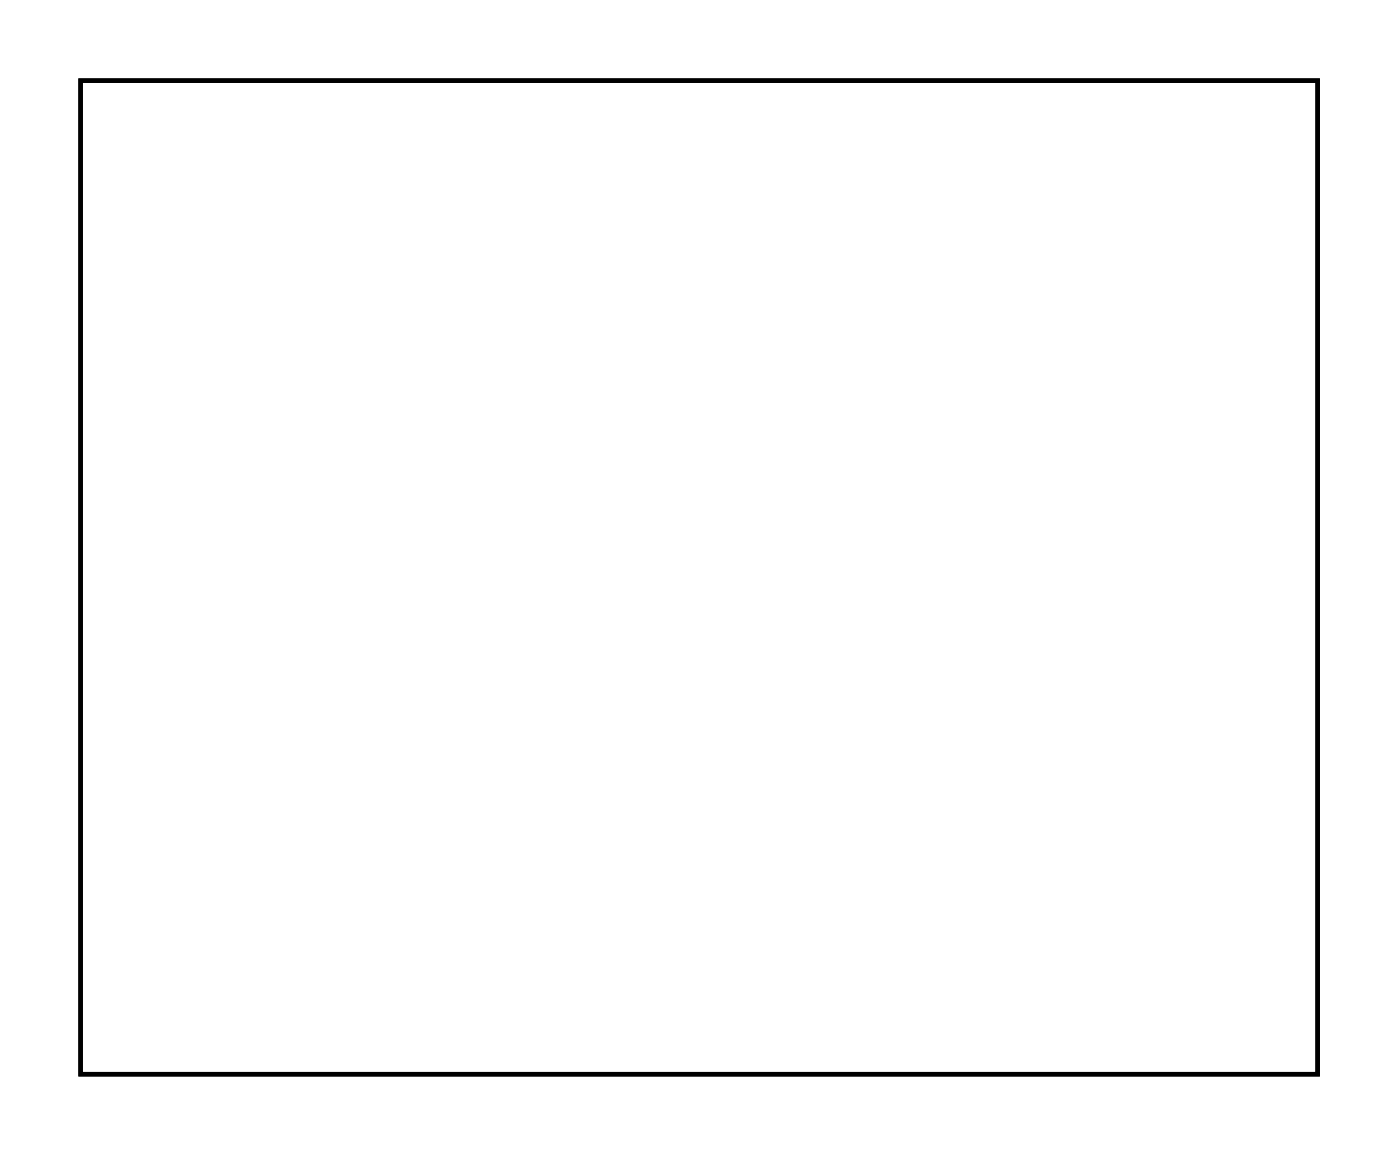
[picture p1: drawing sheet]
<svg xmlns="http://www.w3.org/2000/svg" width="63mm" height="52mm" viewBox="0 0 63 52" stroke-linecap="round" stroke-linejoin="round" font-family="sans-serif">
<path d="M3.6 3.6h55.8v44.8h-55.8z" fill="none" stroke="#000" stroke-width=".2"/>
<path d="M3.6 3.6h55.8v44.8h-55.8z" fill="none" stroke="#000" stroke-width=".05"/>
<path d="M18.2 16.9h1.4v1.4h-1.4z" fill="#fff"/>
<path d="M18.2 16.9h1.4v1.4h-1.4z" fill="none" stroke="#fff" stroke-width=".76" stroke-linecap="butt"/>
<circle cx="18.9" cy="17.6" r=".7" fill="#fff"/>
<circle cx="18.9" cy="17.6" r=".7" fill="none" stroke="#fff" stroke-width=".76" stroke-linecap="butt"/>
<circle cx="18.9" cy="32.9" r=".7" fill="#fff"/>
<circle cx="18.9" cy="32.9" r=".7" fill="none" stroke="#fff" stroke-width=".76" stroke-linecap="butt"/>
<circle cx="21.4" cy="17.6" r=".7" fill="#fff"/>
<circle cx="21.4" cy="17.6" r=".7" fill="none" stroke="#fff" stroke-width=".76" stroke-linecap="butt"/>
<circle cx="21.4" cy="32.9" r=".7" fill="#fff"/>
<circle cx="21.4" cy="32.9" r=".7" fill="none" stroke="#fff" stroke-width=".76" stroke-linecap="butt"/>
<circle cx="23.9" cy="17.6" r=".7" fill="#fff"/>
<circle cx="23.9" cy="17.6" r=".7" fill="none" stroke="#fff" stroke-width=".76" stroke-linecap="butt"/>
<circle cx="23.9" cy="32.9" r=".7" fill="#fff"/>
<circle cx="23.9" cy="32.9" r=".7" fill="none" stroke="#fff" stroke-width=".76" stroke-linecap="butt"/>
<circle cx="26.5" cy="17.6" r=".7" fill="#fff"/>
<circle cx="26.5" cy="17.6" r=".7" fill="none" stroke="#fff" stroke-width=".76" stroke-linecap="butt"/>
<circle cx="26.5" cy="32.9" r=".7" fill="#fff"/>
<circle cx="26.5" cy="32.9" r=".7" fill="none" stroke="#fff" stroke-width=".76" stroke-linecap="butt"/>
<circle cx="29" cy="17.6" r=".7" fill="#fff"/>
<circle cx="29" cy="17.6" r=".7" fill="none" stroke="#fff" stroke-width=".76" stroke-linecap="butt"/>
<circle cx="29" cy="32.9" r=".7" fill="#fff"/>
<circle cx="29" cy="32.9" r=".7" fill="none" stroke="#fff" stroke-width=".76" stroke-linecap="butt"/>
<circle cx="31.6" cy="17.6" r=".7" fill="#fff"/>
<circle cx="31.6" cy="17.6" r=".7" fill="none" stroke="#fff" stroke-width=".76" stroke-linecap="butt"/>
<circle cx="31.6" cy="32.9" r=".7" fill="#fff"/>
<circle cx="31.6" cy="32.9" r=".7" fill="none" stroke="#fff" stroke-width=".76" stroke-linecap="butt"/>
<circle cx="34.1" cy="17.6" r=".7" fill="#fff"/>
<circle cx="34.1" cy="17.6" r=".7" fill="none" stroke="#fff" stroke-width=".76" stroke-linecap="butt"/>
<circle cx="34.1" cy="32.9" r=".7" fill="#fff"/>
<circle cx="34.1" cy="32.9" r=".7" fill="none" stroke="#fff" stroke-width=".76" stroke-linecap="butt"/>
<circle cx="36.6" cy="17.6" r=".7" fill="#fff"/>
<circle cx="36.6" cy="17.6" r=".7" fill="none" stroke="#fff" stroke-width=".76" stroke-linecap="butt"/>
<circle cx="36.6" cy="32.9" r=".7" fill="#fff"/>
<circle cx="36.6" cy="32.9" r=".7" fill="none" stroke="#fff" stroke-width=".76" stroke-linecap="butt"/>
<circle cx="39.2" cy="17.6" r=".7" fill="#fff"/>
<circle cx="39.2" cy="17.6" r=".7" fill="none" stroke="#fff" stroke-width=".76" stroke-linecap="butt"/>
<circle cx="39.2" cy="32.9" r=".7" fill="#fff"/>
<circle cx="39.2" cy="32.9" r=".7" fill="none" stroke="#fff" stroke-width=".76" stroke-linecap="butt"/>
<circle cx="41.7" cy="17.6" r=".7" fill="#fff"/>
<circle cx="41.7" cy="17.6" r=".7" fill="none" stroke="#fff" stroke-width=".76" stroke-linecap="butt"/>
<circle cx="41.7" cy="32.9" r=".7" fill="#fff"/>
<circle cx="41.7" cy="32.9" r=".7" fill="none" stroke="#fff" stroke-width=".76" stroke-linecap="butt"/>
<circle cx="44.3" cy="17.6" r=".7" fill="#fff"/>
<circle cx="44.3" cy="17.6" r=".7" fill="none" stroke="#fff" stroke-width=".76" stroke-linecap="butt"/>
<circle cx="44.3" cy="32.9" r=".7" fill="#fff"/>
<circle cx="44.3" cy="32.9" r=".7" fill="none" stroke="#fff" stroke-width=".76" stroke-linecap="butt"/>
<circle cx="46.8" cy="17.6" r=".7" fill="#fff"/>
<circle cx="46.8" cy="17.6" r=".7" fill="none" stroke="#fff" stroke-width=".76" stroke-linecap="butt"/>
<circle cx="46.8" cy="32.9" r=".7" fill="#fff"/>
<circle cx="46.8" cy="32.9" r=".7" fill="none" stroke="#fff" stroke-width=".76" stroke-linecap="butt"/>
<circle cx="49.3" cy="17.6" r=".7" fill="#fff"/>
<circle cx="49.3" cy="17.6" r=".7" fill="none" stroke="#fff" stroke-width=".76" stroke-linecap="butt"/>
<circle cx="49.3" cy="32.9" r=".7" fill="#fff"/>
<circle cx="49.3" cy="32.9" r=".7" fill="none" stroke="#fff" stroke-width=".76" stroke-linecap="butt"/>
<circle cx="51.9" cy="17.6" r=".7" fill="#fff"/>
<circle cx="51.9" cy="17.6" r=".7" fill="none" stroke="#fff" stroke-width=".76" stroke-linecap="butt"/>
<circle cx="51.9" cy="32.9" r=".7" fill="#fff"/>
<circle cx="51.9" cy="32.9" r=".7" fill="none" stroke="#fff" stroke-width=".76" stroke-linecap="butt"/>
<circle cx="54.4" cy="17.6" r=".7" fill="#fff"/>
<circle cx="54.4" cy="17.6" r=".7" fill="none" stroke="#fff" stroke-width=".76" stroke-linecap="butt"/>
<circle cx="54.4" cy="32.9" r=".7" fill="#fff"/>
<circle cx="54.4" cy="32.9" r=".7" fill="none" stroke="#fff" stroke-width=".76" stroke-linecap="butt"/>
<path d="M7.7 35.7h1.5v1.4h-1.5z" fill="#fff"/>
<path d="M7.7 35.7h1.5v1.4h-1.5z" fill="none" stroke="#fff" stroke-width=".69" stroke-linecap="butt"/>
<circle cx="11" cy="36.4" r=".72" fill="#fff"/>
<circle cx="11" cy="36.4" r=".72" fill="none" stroke="#fff" stroke-width=".69" stroke-linecap="butt"/>
<circle cx="11" cy="33.9" r=".72" fill="#fff"/>
<circle cx="11" cy="33.9" r=".72" fill="none" stroke="#fff" stroke-width=".69" stroke-linecap="butt"/>
<circle cx="11" cy="31.3" r=".72" fill="#fff"/>
<circle cx="11" cy="31.3" r=".72" fill="none" stroke="#fff" stroke-width=".69" stroke-linecap="butt"/>
<circle cx="11" cy="28.8" r=".72" fill="#fff"/>
<circle cx="11" cy="28.8" r=".72" fill="none" stroke="#fff" stroke-width=".69" stroke-linecap="butt"/>
<circle cx="11" cy="26.3" r=".72" fill="#fff"/>
<circle cx="11" cy="26.3" r=".72" fill="none" stroke="#fff" stroke-width=".69" stroke-linecap="butt"/>
<circle cx="11" cy="23.7" r=".72" fill="#fff"/>
<circle cx="11" cy="23.7" r=".72" fill="none" stroke="#fff" stroke-width=".69" stroke-linecap="butt"/>
<circle cx="11" cy="21.2" r=".72" fill="#fff"/>
<circle cx="11" cy="21.2" r=".72" fill="none" stroke="#fff" stroke-width=".69" stroke-linecap="butt"/>
<circle cx="8.4" cy="36.4" r=".72" fill="#fff"/>
<circle cx="8.4" cy="36.4" r=".72" fill="none" stroke="#fff" stroke-width=".69" stroke-linecap="butt"/>
<circle cx="8.4" cy="33.9" r=".72" fill="#fff"/>
<circle cx="8.4" cy="33.9" r=".72" fill="none" stroke="#fff" stroke-width=".69" stroke-linecap="butt"/>
<circle cx="8.4" cy="31.3" r=".72" fill="#fff"/>
<circle cx="8.4" cy="31.3" r=".72" fill="none" stroke="#fff" stroke-width=".69" stroke-linecap="butt"/>
<circle cx="8.4" cy="28.8" r=".72" fill="#fff"/>
<circle cx="8.4" cy="28.8" r=".72" fill="none" stroke="#fff" stroke-width=".69" stroke-linecap="butt"/>
<circle cx="8.4" cy="26.3" r=".72" fill="#fff"/>
<circle cx="8.4" cy="26.3" r=".72" fill="none" stroke="#fff" stroke-width=".69" stroke-linecap="butt"/>
<circle cx="8.4" cy="23.7" r=".72" fill="#fff"/>
<circle cx="8.4" cy="23.7" r=".72" fill="none" stroke="#fff" stroke-width=".69" stroke-linecap="butt"/>
<circle cx="8.4" cy="21.2" r=".72" fill="#fff"/>
<circle cx="8.4" cy="21.2" r=".72" fill="none" stroke="#fff" stroke-width=".69" stroke-linecap="butt"/>
<circle cx="33.6" cy="8" r=".74" fill="#fff"/>
<circle cx="33.6" cy="8" r=".74" fill="none" stroke="#fff" stroke-width=".76" stroke-linecap="butt"/>
<circle cx="31.1" cy="8" r=".74" fill="#fff"/>
<circle cx="31.1" cy="8" r=".74" fill="none" stroke="#fff" stroke-width=".76" stroke-linecap="butt"/>
<circle cx="37.7" cy="39" r=".74" fill="#fff"/>
<circle cx="37.7" cy="39" r=".74" fill="none" stroke="#fff" stroke-width=".76" stroke-linecap="butt"/>
<circle cx="35.1" cy="39" r=".74" fill="#fff"/>
<circle cx="35.1" cy="39" r=".74" fill="none" stroke="#fff" stroke-width=".76" stroke-linecap="butt"/>
<circle cx="32.6" cy="39" r=".74" fill="#fff"/>
<circle cx="32.6" cy="39" r=".74" fill="none" stroke="#fff" stroke-width=".76" stroke-linecap="butt"/>
<circle cx="50.1" cy="8" r=".74" fill="#fff"/>
<circle cx="50.1" cy="8" r=".74" fill="none" stroke="#fff" stroke-width=".76" stroke-linecap="butt"/>
<circle cx="47.6" cy="8" r=".74" fill="#fff"/>
<circle cx="47.6" cy="8" r=".74" fill="none" stroke="#fff" stroke-width=".76" stroke-linecap="butt"/>
<circle cx="45" cy="8" r=".74" fill="#fff"/>
<circle cx="45" cy="8" r=".74" fill="none" stroke="#fff" stroke-width=".76" stroke-linecap="butt"/>
<circle cx="42.5" cy="8" r=".74" fill="#fff"/>
<circle cx="42.5" cy="8" r=".74" fill="none" stroke="#fff" stroke-width=".76" stroke-linecap="butt"/>
<circle cx="39.9" cy="8" r=".74" fill="#fff"/>
<circle cx="39.9" cy="8" r=".74" fill="none" stroke="#fff" stroke-width=".76" stroke-linecap="butt"/>
<path d="M48.8 41.8h1.6v1.5h-1.6z" fill="#fff"/>
<path d="M48.8 41.8h1.6v1.5h-1.6z" fill="none" stroke="#fff" stroke-width=".76" stroke-linecap="butt"/>
<circle cx="49.6" cy="42.5" r=".76" fill="#fff"/>
<circle cx="49.6" cy="42.5" r=".76" fill="none" stroke="#fff" stroke-width=".76" stroke-linecap="butt"/>
<circle cx="44.6" cy="42.5" r=".76" fill="#fff"/>
<circle cx="44.6" cy="42.5" r=".76" fill="none" stroke="#fff" stroke-width=".76" stroke-linecap="butt"/>
<circle cx="27.2" cy="44.3" r=".89" fill="#fff"/>
<circle cx="27.2" cy="44.3" r=".89" fill="none" stroke="#fff" stroke-width=".99" stroke-linecap="butt"/>
<path d="M26.4 38.3h1.7v1.8h-1.7z" fill="#fff"/>
<path d="M26.4 38.3h1.7v1.8h-1.7z" fill="none" stroke="#fff" stroke-width=".99" stroke-linecap="butt"/>
<circle cx="27.2" cy="39.2" r=".89" fill="#fff"/>
<circle cx="27.2" cy="39.2" r=".89" fill="none" stroke="#fff" stroke-width=".99" stroke-linecap="butt"/>
<circle cx="17.1" cy="41.8" r=".89" fill="#fff"/>
<circle cx="17.1" cy="41.8" r=".89" fill="none" stroke="#fff" stroke-width=".99" stroke-linecap="butt"/>
<circle cx="56.2" cy="7" r="2.1" fill="#fff"/>
<circle cx="56.2" cy="7" r="2.1" fill="none" stroke="#fff" stroke-width="1.3" stroke-linecap="butt"/>
<circle cx="6.9" cy="7" r="2.1" fill="#fff"/>
<circle cx="6.9" cy="7" r="2.1" fill="none" stroke="#fff" stroke-width="1.3" stroke-linecap="butt"/>
<circle cx="6.9" cy="45.1" r="2.1" fill="#fff"/>
<circle cx="6.9" cy="45.1" r="2.1" fill="none" stroke="#fff" stroke-width="1.3" stroke-linecap="butt"/>
<circle cx="56.2" cy="45.1" r="2.1" fill="#fff"/>
<circle cx="56.2" cy="45.1" r="2.1" fill="none" stroke="#fff" stroke-width="1.3" stroke-linecap="butt"/>
</svg>
